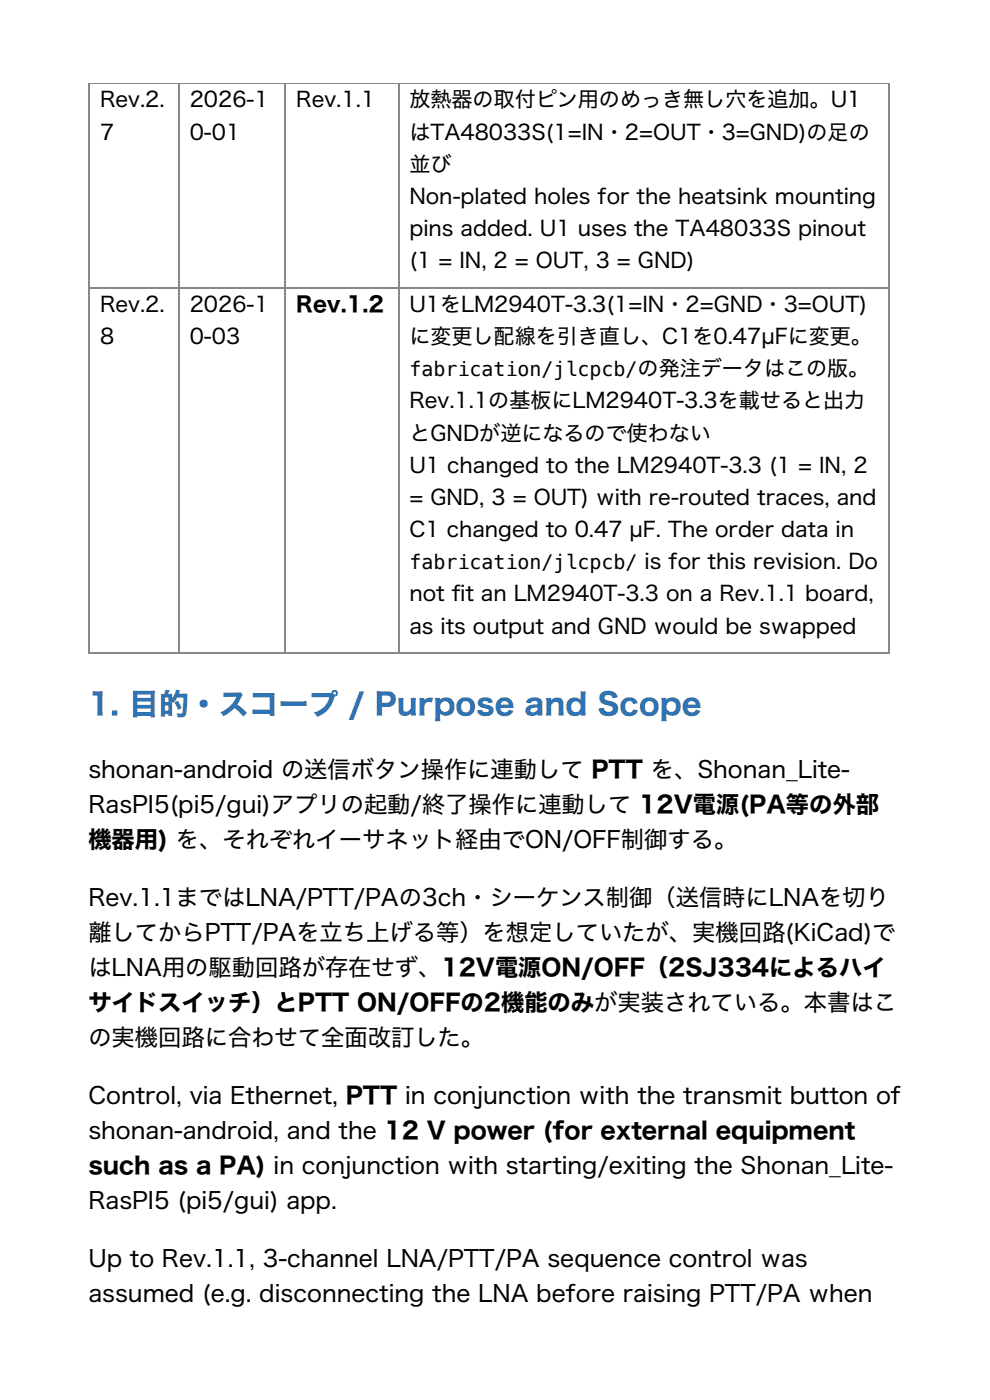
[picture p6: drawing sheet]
<svg xmlns="http://www.w3.org/2000/svg" width="210mm" height="297mm" viewBox="0 0 210 297" stroke-linecap="round" stroke-linejoin="round" font-family="sans-serif">
<defs><g id="words">
<text font-size="6.3" fill="#2e74b5" x="18.7" y="151.6">1. 目的・スコープ / Purpose and Scope</text>
<g font-size="4.9">
<text x="18.7" y="165">shonan-android の送信ボタン操作に連動して PTT を、Shonan_Lite-</text>
<text x="18.7" y="172.4">RasPI5(pi5/gui)アプリの起動/終了操作に連動して 12V電源(PA等の外部</text>
<text x="18.7" y="179.8">機器用) を、それぞれイーサネット経由でON/OFF制御する。</text>
<text x="18.7" y="192.2">Rev.1.1まではLNA/PTT/PAの3ch・シーケンス制御（送信時にLNAを切り</text>
<text x="18.7" y="199.6">離してからPTT/PAを立ち上げる等）を想定していたが、実機回路(KiCad)で</text>
<text x="18.7" y="207">はLNA用の駆動回路が存在せず、12V電源ON/OFF（2SJ334によるハイ</text>
<text x="18.7" y="214.4">サイドスイッチ）とPTT ON/OFFの2機能のみが実装されている。本書はこ</text>
<text x="18.7" y="221.8">の実機回路に合わせて全面改訂した。</text>
<text x="18.7" y="234.2">Control, via Ethernet, PTT in conjunction with the transmit button of</text>
<text x="18.7" y="241.6">shonan-android, and the 12 V power (for external equipment</text>
<text x="18.7" y="249">such as a PA) in conjunction with starting/exiting the Shonan_Lite-</text>
<text x="18.7" y="256.4">RasPI5 (pi5/gui) app.</text>
<text x="18.7" y="268.7">Up to Rev.1.1, 3-channel LNA/PTT/PA sequence control was</text>
<text x="18.7" y="276.1">assumed (e.g. disconnecting the LNA before raising PTT/PA when</text>
</g>
<g font-size="4.5">
<text x="21.2" y="22.8">Rev.2.</text>
<text x="40.3" y="22.8">2026-1</text>
<text x="62.8" y="22.8">Rev.1.1</text>
<text x="86.8" y="22.8">放熱器の取付ピン用のめっき無し穴を追加。U1</text>
<text x="21.2" y="29.6">7</text>
<text x="40.3" y="29.6">0-01</text>
<text x="86.8" y="29.6">はTA48033S(1=IN・2=OUT・3=GND)の足の</text>
<text x="86.8" y="36.4">並び</text>
<text x="86.8" y="43.3">Non-plated holes for the heatsink mounting</text>
<text x="86.8" y="50.1">pins added. U1 uses the TA48033S pinout</text>
<text x="86.8" y="56.9">(1 = IN, 2 = OUT, 3 = GND)</text>
<text x="21.2" y="66.2">Rev.2.</text>
<text x="40.3" y="66.2">2026-1</text>
<text x="62.8" y="66.2">Rev.1.2</text>
<text x="86.8" y="66.2">U1をLM2940T-3.3(1=IN・2=GND・3=OUT)</text>
<text x="21.2" y="73">8</text>
<text x="40.3" y="73">0-03</text>
<text x="86.8" y="73">に変更し配線を引き直し、C1を0.47µFに変更。</text>
<text x="86.8" y="86.7">Rev.1.1の基板にLM2940T-3.3を載せると出力</text>
<text x="86.8" y="93.5">とGNDが逆になるので使わない</text>
<text x="86.8" y="100.3">U1 changed to the LM2940T-3.3 (1 = IN, 2</text>
<text x="86.8" y="107.1">= GND, 3 = OUT) with re-routed traces, and</text>
<text x="86.8" y="113.9">C1 changed to 0.47 µF. The order data in</text>
<text x="86.8" y="127.6">not f</text>
<text x="95.8" y="127.6">it an LM2940T-3.3 on a Rev.1.1 board,</text>
<text x="86.8" y="134.4">as its output and GND would be swapped</text>
</g>
<g font-size="4.2">
<text x="86.8" y="79.8">fabrication/jlcpcb/の発注データはこの版。</text>
<text x="86.8" y="120.8">fabrication/jlcpcb/ is for this revision. Do</text>
</g>
</g></defs>
<g fill="#888">
<path d="M18.7 17.6h.4v.3h-.4z"/>
<path d="M37.8 17.6h.3v.3h-.3z"/>
</g>
<path d="M19.1 17.8h18.7" fill="none" stroke="#888" stroke-width=".23"/>
<g fill="#888">
<path d="M37.8 17.6h.3v.3h-.3z"/>
<path d="M60.4 17.6h.3v.3h-.3z"/>
</g>
<path d="M38.1 17.8h22.3" fill="none" stroke="#888" stroke-width=".23"/>
<g fill="#888">
<path d="M60.4 17.6h.3v.3h-.3z"/>
<path d="M84.4 17.6h.3v.3h-.3z"/>
</g>
<path d="M60.7 17.8h23.7" fill="none" stroke="#888" stroke-width=".23"/>
<g fill="#888">
<path d="M84.4 17.6h.3v.3h-.3z"/>
<path d="M188.4 17.6h.4v.3h-.4z"/>
</g>
<path d="M19.1 17.8h18.7M38.1 17.8h22.3M60.7 17.8h23.7M84.7 17.8h103.7" fill="none" stroke="#888" stroke-width=".23"/>
<g fill="none" stroke="#888" stroke-width=".35">
<path d="M18.9 17.6v121.2M38 17.6v121.2M60.6 17.6v121.2M84.5 17.6v121.2M188.6 17.6v121.2M19.1 61.1h18.7M38.1 61.1h22.3M60.7 61.1h23.7M84.7 61.1h103.7M19.1 138.6h18.7M38.1 138.6h22.3M60.7 138.6h23.7"/>
<path d="M84.7 138.6h103.7"/>
</g>
<use href="#words"/>
</svg>
